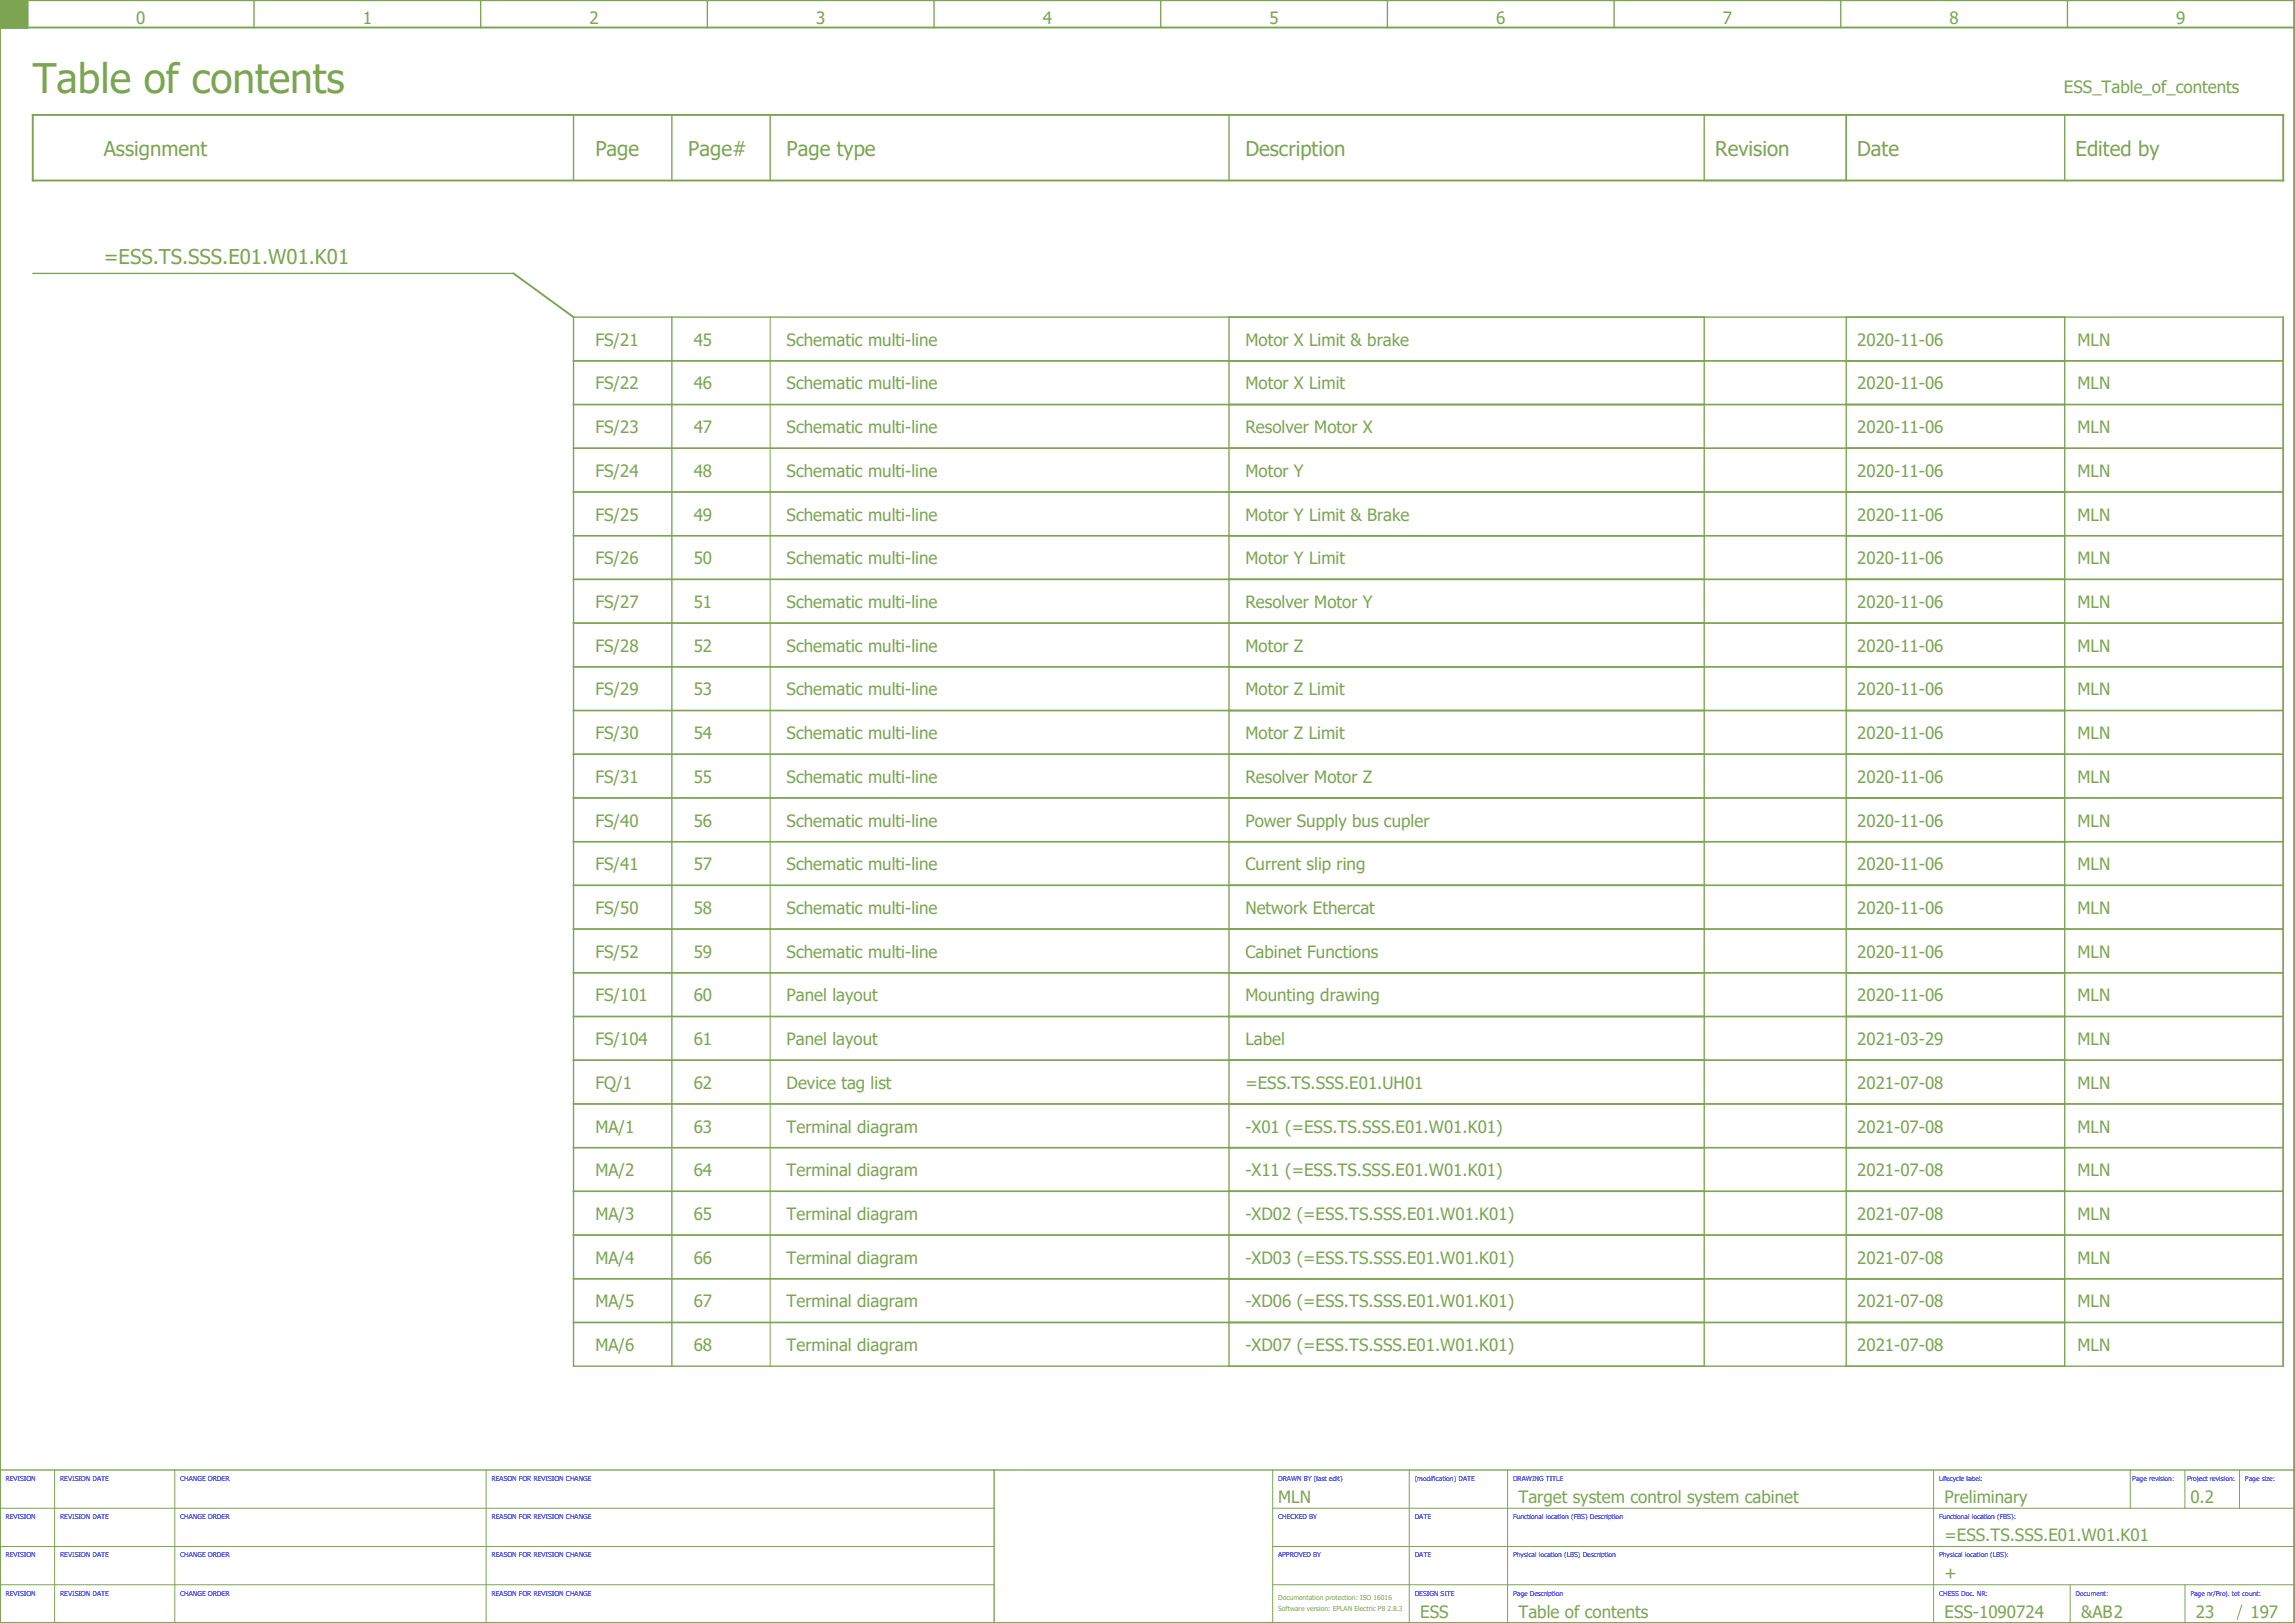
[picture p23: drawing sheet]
<svg xmlns="http://www.w3.org/2000/svg" width="420mm" height="297mm" viewBox="0 0 420 297" stroke-linecap="round" stroke-linejoin="round" font-family="sans-serif">
<defs><g id="words">
<text font-size="7.5" fill="#7ca552" x="6" y="17">Table of contents</text>
<g font-size="3.7" fill="#7ca552">
<text x="19" y="28.5">Assignment</text>
<text x="109" y="28.5">Page</text>
<text x="126" y="28.5">Page#</text>
<text x="144" y="28.5">Page type</text>
<text x="228" y="28.5">Description</text>
<text x="314" y="28.5">Revision</text>
<text x="340" y="28.5">Date</text>
<text x="380" y="28.5">Edited by</text>
<text x="19" y="48.3">=ESS.TS.SSS.E01.W01.K01</text>
</g>
<g font-size="3.1" fill="#7ca552">
<text x="24.9" y="4.4">0</text>
<text x="66.4" y="4.4">1</text>
<text x="107.9" y="4.4">2</text>
<text x="149.4" y="4.4">3</text>
<text x="190.9" y="4.4">4</text>
<text x="232.4" y="4.4">5</text>
<text x="273.9" y="4.4">6</text>
<text x="315.4" y="4.4">7</text>
<text x="356.9" y="4.4">8</text>
<text x="398.4" y="4.4">9</text>
<text x="377.9" y="17">ESS_Table_of_contents</text>
<text x="109" y="63.3">FS/21</text>
<text x="127" y="63.3">45</text>
<text x="144" y="63.3">Schematic multi-line</text>
<text x="228" y="63.3">Motor X Limit &amp; brake</text>
<text x="340" y="63.3">2020-11-06</text>
<text x="380.4" y="63.3">MLN</text>
<text x="109" y="71.3">FS/22</text>
<text x="127" y="71.3">46</text>
<text x="144" y="71.3">Schematic multi-line</text>
<text x="228" y="71.3">Motor X Limit</text>
<text x="340" y="71.3">2020-11-06</text>
<text x="380.4" y="71.3">MLN</text>
<text x="109" y="79.3">FS/23</text>
<text x="127" y="79.3">47</text>
<text x="144" y="79.3">Schematic multi-line</text>
<text x="228" y="79.3">Resolver Motor X</text>
<text x="340" y="79.3">2020-11-06</text>
<text x="380.4" y="79.3">MLN</text>
<text x="109" y="87.3">FS/24</text>
<text x="127" y="87.3">48</text>
<text x="144" y="87.3">Schematic multi-line</text>
<text x="228" y="87.3">Motor Y</text>
<text x="340" y="87.3">2020-11-06</text>
<text x="380.4" y="87.3">MLN</text>
<text x="109" y="95.3">FS/25</text>
<text x="127" y="95.3">49</text>
<text x="144" y="95.3">Schematic multi-line</text>
<text x="228" y="95.3">Motor Y Limit &amp; Brake</text>
<text x="340" y="95.3">2020-11-06</text>
<text x="380.4" y="95.3">MLN</text>
<text x="109" y="103.3">FS/26</text>
<text x="127" y="103.3">50</text>
<text x="144" y="103.3">Schematic multi-line</text>
<text x="228" y="103.3">Motor Y Limit</text>
<text x="340" y="103.3">2020-11-06</text>
<text x="380.4" y="103.3">MLN</text>
<text x="109" y="111.3">FS/27</text>
<text x="127" y="111.3">51</text>
<text x="144" y="111.3">Schematic multi-line</text>
<text x="228" y="111.3">Resolver Motor Y</text>
<text x="340" y="111.3">2020-11-06</text>
<text x="380.4" y="111.3">MLN</text>
<text x="109" y="119.3">FS/28</text>
<text x="127" y="119.3">52</text>
<text x="144" y="119.3">Schematic multi-line</text>
<text x="228" y="119.3">Motor Z</text>
<text x="340" y="119.3">2020-11-06</text>
<text x="380.4" y="119.3">MLN</text>
<text x="109" y="127.3">FS/29</text>
<text x="127" y="127.3">53</text>
<text x="144" y="127.3">Schematic multi-line</text>
<text x="228" y="127.3">Motor Z Limit</text>
<text x="340" y="127.3">2020-11-06</text>
<text x="380.4" y="127.3">MLN</text>
<text x="109" y="135.3">FS/30</text>
<text x="127" y="135.3">54</text>
<text x="144" y="135.3">Schematic multi-line</text>
<text x="228" y="135.3">Motor Z Limit</text>
<text x="340" y="135.3">2020-11-06</text>
<text x="380.4" y="135.3">MLN</text>
<text x="109" y="143.3">FS/31</text>
<text x="127" y="143.3">55</text>
<text x="144" y="143.3">Schematic multi-line</text>
<text x="228" y="143.3">Resolver Motor Z</text>
<text x="340" y="143.3">2020-11-06</text>
<text x="380.4" y="143.3">MLN</text>
<text x="109" y="151.3">FS/40</text>
<text x="127" y="151.3">56</text>
<text x="144" y="151.3">Schematic multi-line</text>
<text x="228" y="151.3">Power Supply bus cupler</text>
<text x="340" y="151.3">2020-11-06</text>
<text x="380.4" y="151.3">MLN</text>
<text x="109" y="159.3">FS/41</text>
<text x="127" y="159.3">57</text>
<text x="144" y="159.3">Schematic multi-line</text>
<text x="228" y="159.3">Current slip ring</text>
<text x="340" y="159.3">2020-11-06</text>
<text x="380.4" y="159.3">MLN</text>
<text x="109" y="167.3">FS/50</text>
<text x="127" y="167.3">58</text>
<text x="144" y="167.3">Schematic multi-line</text>
<text x="228" y="167.3">Network Ethercat</text>
<text x="340" y="167.3">2020-11-06</text>
<text x="380.4" y="167.3">MLN</text>
<text x="109" y="175.3">FS/52</text>
<text x="127" y="175.3">59</text>
<text x="144" y="175.3">Schematic multi-line</text>
<text x="228" y="175.3">Cabinet Functions</text>
<text x="340" y="175.3">2020-11-06</text>
<text x="380.4" y="175.3">MLN</text>
<text x="109" y="183.3">FS/101</text>
<text x="127" y="183.3">60</text>
<text x="144" y="183.3">Panel layout</text>
<text x="228" y="183.3">Mounting drawing</text>
<text x="340" y="183.3">2020-11-06</text>
<text x="380.4" y="183.3">MLN</text>
<text x="109" y="191.3">FS/104</text>
<text x="127" y="191.3">61</text>
<text x="144" y="191.3">Panel layout</text>
<text x="228" y="191.3">Label</text>
<text x="340" y="191.3">2021-03-29</text>
<text x="380.4" y="191.3">MLN</text>
<text x="109" y="199.3">FQ/1</text>
<text x="127" y="199.3">62</text>
<text x="144" y="199.3">Device tag list</text>
<text x="228" y="199.3">=ESS.TS.SSS.E01.UH01</text>
<text x="340" y="199.3">2021-07-08</text>
<text x="380.4" y="199.3">MLN</text>
<text x="109" y="207.3">MA/1</text>
<text x="127" y="207.3">63</text>
<text x="144" y="207.3">Terminal diagram</text>
<text x="228" y="207.3">-X01 (=ESS.TS.SSS.E01.W01.K01)</text>
<text x="340" y="207.3">2021-07-08</text>
<text x="380.4" y="207.3">MLN</text>
<text x="109" y="215.3">MA/2</text>
<text x="127" y="215.3">64</text>
<text x="144" y="215.3">Terminal diagram</text>
<text x="228" y="215.3">-X11 (=ESS.TS.SSS.E01.W01.K01)</text>
<text x="340" y="215.3">2021-07-08</text>
<text x="380.4" y="215.3">MLN</text>
<text x="109" y="223.3">MA/3</text>
<text x="127" y="223.3">65</text>
<text x="144" y="223.3">Terminal diagram</text>
<text x="228" y="223.3">-XD02 (=ESS.TS.SSS.E01.W01.K01)</text>
<text x="340" y="223.3">2021-07-08</text>
<text x="380.4" y="223.3">MLN</text>
<text x="109" y="231.3">MA/4</text>
<text x="127" y="231.3">66</text>
<text x="144" y="231.3">Terminal diagram</text>
<text x="228" y="231.3">-XD03 (=ESS.TS.SSS.E01.W01.K01)</text>
<text x="340" y="231.3">2021-07-08</text>
<text x="380.4" y="231.3">MLN</text>
<text x="109" y="239.3">MA/5</text>
<text x="127" y="239.3">67</text>
<text x="144" y="239.3">Terminal diagram</text>
<text x="228" y="239.3">-XD06 (=ESS.TS.SSS.E01.W01.K01)</text>
<text x="340" y="239.3">2021-07-08</text>
<text x="380.4" y="239.3">MLN</text>
<text x="109" y="247.3">MA/6</text>
<text x="127" y="247.3">68</text>
<text x="144" y="247.3">Terminal diagram</text>
<text x="228" y="247.3">-XD07 (=ESS.TS.SSS.E01.W01.K01)</text>
<text x="340" y="247.3">2021-07-08</text>
<text x="380.4" y="247.3">MLN</text>
<text x="234" y="275">MLN</text>
<text x="278" y="275">Target system control system cabinet</text>
<text x="356" y="275">Preliminary</text>
<text x="401" y="275">0.2</text>
<text x="356" y="282">=ESS.TS.SSS.E01.W01.K01</text>
<text x="356" y="289">+</text>
<text x="260" y="296">ESS</text>
<text x="278" y="296">Table of contents</text>
<text x="356" y="296">ESS-1090724</text>
<text x="381" y="296">&amp;AB2</text>
<text x="402" y="296">23</text>
<text x="412" y="296">197</text>
</g>
<g font-size="1.2" fill="#00f">
<text x="1" y="271">REVISION</text>
<text x="11" y="271">REVISION DATE</text>
<text x="33" y="271">CHANGE ORDER</text>
<text x="90" y="271">REASON FOR REVISION CHANGE</text>
<text x="234" y="271">DRAWN BY (last edit)</text>
<text x="259" y="271">(modification) DATE</text>
<text x="277" y="271">DRAWING TITLE</text>
<text x="355" y="271">Lifecycle label:</text>
<text x="390.4" y="271">Page revision:</text>
<text x="400.4" y="271">Project revision:</text>
<text x="411" y="271">Page size:</text>
<text x="1" y="278">REVISION</text>
<text x="11" y="278">REVISION DATE</text>
<text x="33" y="278">CHANGE ORDER</text>
<text x="90" y="278">REASON FOR REVISION CHANGE</text>
<text x="234" y="278">CHECKED BY</text>
<text x="259" y="278">DATE</text>
<text x="277" y="278">Functional location (FBS) Description</text>
<text x="355" y="278">Functional location (FBS):</text>
<text x="1" y="285">REVISION</text>
<text x="11" y="285">REVISION DATE</text>
<text x="33" y="285">CHANGE ORDER</text>
<text x="90" y="285">REASON FOR REVISION CHANGE</text>
<text x="234" y="285">APPROVED BY</text>
<text x="259" y="285">DATE</text>
<text x="277" y="285">Physical location (LBS) Description</text>
<text x="355" y="285">Physical location (LBS):</text>
<text x="1" y="292">REVISION</text>
<text x="11" y="292">REVISION DATE</text>
<text x="33" y="292">CHANGE ORDER</text>
<text x="90" y="292">REASON FOR REVISION CHANGE</text>
<text x="259" y="292">DESIGN SITE</text>
<text x="277" y="292">Page Description</text>
<text x="355" y="292">CHESS Doc. NR:</text>
<text x="380" y="292">Document:</text>
<text x="401" y="292">Page nr/Proj. tot count:</text>
</g>
<g font-size="1.2" fill="#7ca552">
<text x="234" y="292.8">Documentation protection: ISO 16016</text>
<text x="234" y="294.8">Software version: EPLAN Electric P8 2.8.3</text>
</g>
</g></defs>
<path d="M0 5h420M0 0h420v297h-420zM5 0v5M6 21h412v12h-412zM94 50l11 8" fill="none" stroke="#7ca552" stroke-width=".35"/>
<g fill="none" stroke="#7ca552" stroke-width=".25">
<path d="M0 5h5M46.5 0v5M88 0v5M129.5 0v5M171 0v5M212.5 0v5M254 0v5M295.5 0v5M337 0v5M378.5 0v5M105 21v12M123 21v12"/>
<path d="M141 21v12M225 21v12M312 21h26v12h-26zM378 21v12M6 50h88M105 58h313v192h-313zM123 58v192M225 58v192M312 58v192M338 58v192M378 58v192M105 66h313"/>
<path d="M105 74h313M105 82h313M105 90h313M105 98h313M105 106h313M105 114h313M105 122h313M105 130h313M105 138h313M105 146h313M105 154h313M105 162h313"/>
<path d="M105 170h313M105 178h313M105 186h313M105 194h313M225 194h87M338 194h40M105 202h313M105 210h313M105 218h313M105 226h313M105 234h313M105 242h313"/>
<path d="M182 269v28M420 269h-420v28"/>
</g>
<path d="M0 0h5v5h-5z" fill="#7ca552" stroke="#7ca552" stroke-width=".18"/>
<g fill="none" stroke="#7ca552" stroke-width=".18">
<path d="M141 58v192M0 276h182M10 269v28M32 269v28M89 269v28M233 276h187M233 269v28M258 269v28M276 269v28M354 269v28M390 269v7M400 269v7"/>
<path d="M410 269v7M0 283h182M0 290h182M233 283h187M233 290h187M379 290v7M400 290v7M410.4 293.6l-.8 2.8"/>
</g>
<use href="#words"/>
</svg>
